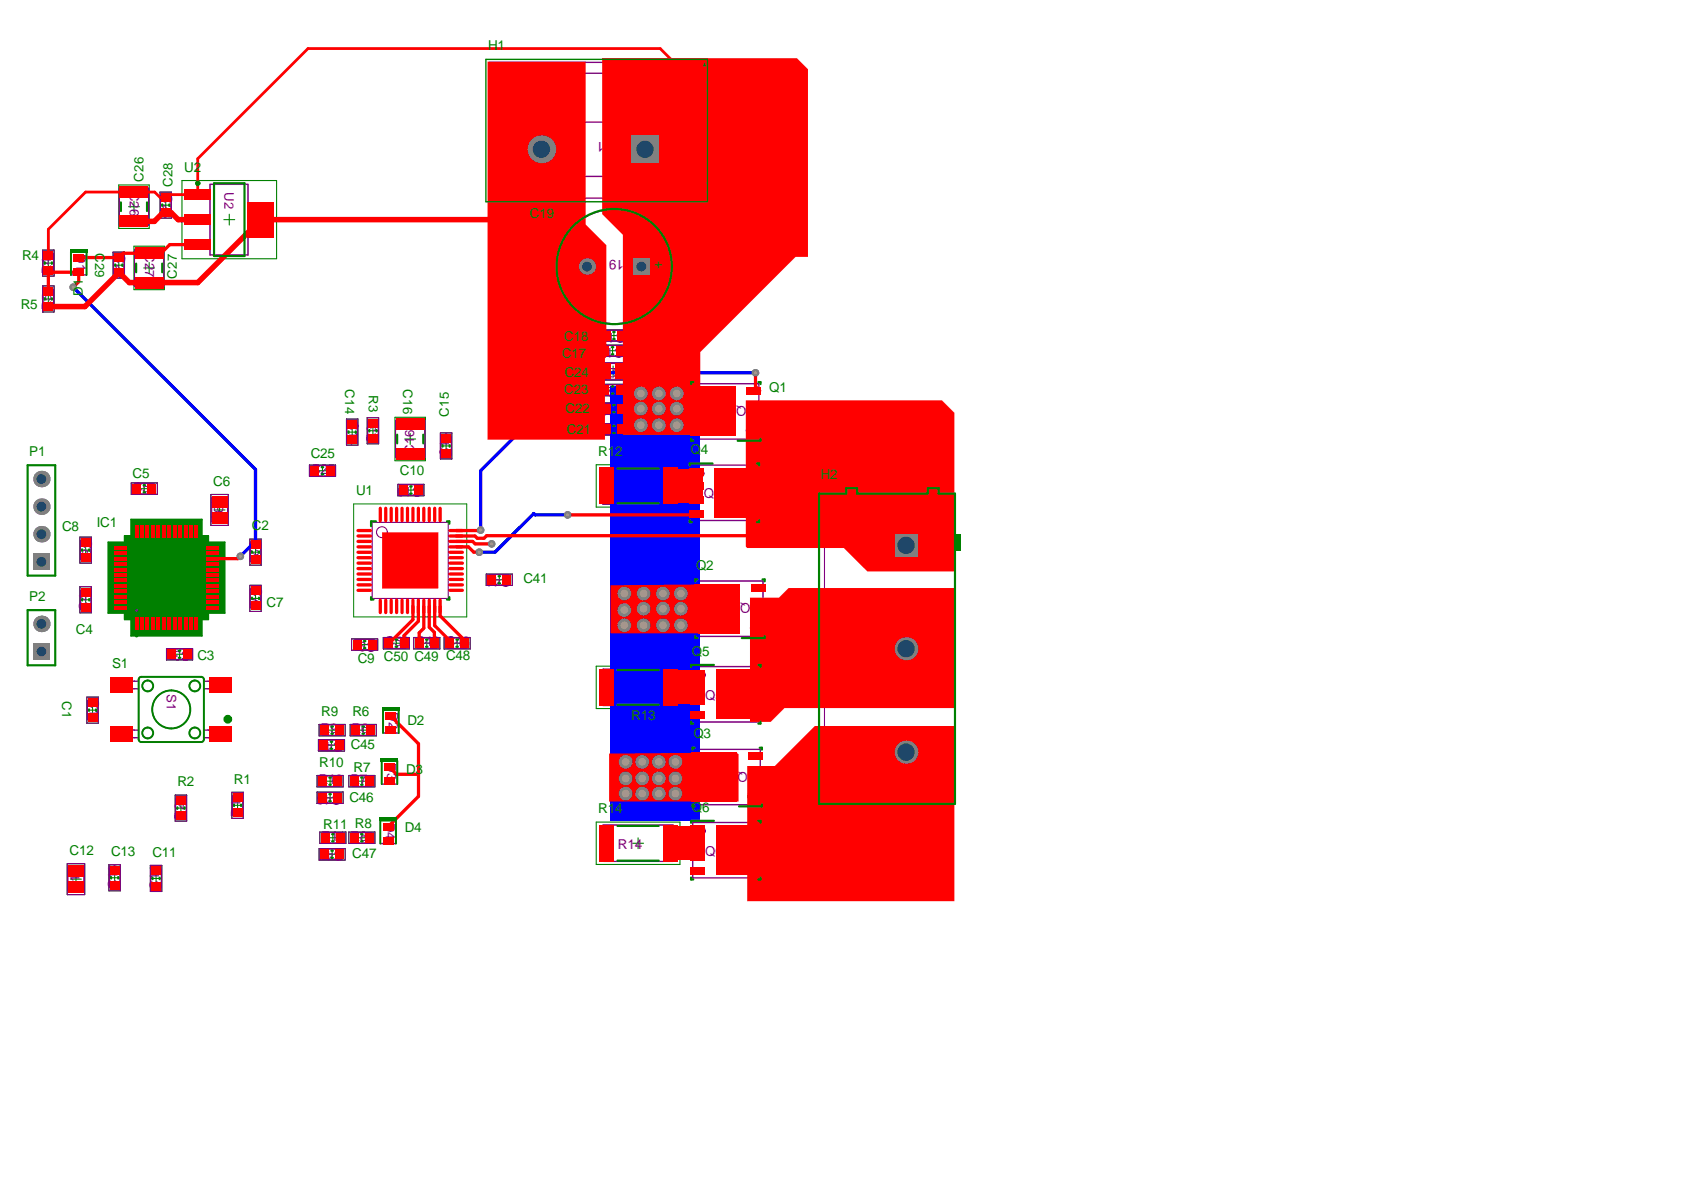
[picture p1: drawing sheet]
<svg xmlns="http://www.w3.org/2000/svg" width="297mm" height="210mm" viewBox="0 0 297 210" stroke-linecap="round" stroke-linejoin="round" font-family="sans-serif">
<defs><g id="words">
<g font-size="2.4" fill="#008000">
<text x="86.1" y="8.9">H1</text>
<text x="32.5" y="30.3">U2</text>
<text x="93.5" y="38.5">C19</text>
<text x="3.9" y="45.8">R4</text>
<text x="3.7" y="54.6">R5</text>
<text x="99.2" y="63.1">C17</text>
<text x="99.5" y="60.2">C18</text>
<text x="99.5" y="69.5">C23</text>
<text x="99.6" y="66.5">C24</text>
<text x="135.7" y="69.2">Q1</text>
<text x="99.8" y="72.8">C22</text>
<text x="100" y="76.5">C21</text>
<text x="5.2" y="80.4">P1</text>
<text x="54.8" y="80.8">C25</text>
<text x="70.6" y="83.9">C10</text>
<text x="105.5" y="80.4">R12</text>
<text x="121.8" y="80.1">Q</text>
<text x="123.6" y="80.1">4</text>
<text x="23.4" y="84.4">C5</text>
<text x="37.6" y="85.7">C6</text>
<text x="62.8" y="87.4">U1</text>
<text x="144.8" y="84.4">H2</text>
<text x="11" y="93.7">C8</text>
<text x="17.1" y="93">IC1</text>
<text x="44.4" y="93.5">C2</text>
<text x="122.8" y="100.6">Q2</text>
<text x="5.2" y="106">P2</text>
<text x="47" y="107.1">C7</text>
<text x="92.3" y="102.7">C41</text>
<text x="13.4" y="111.8">C4</text>
<text x="19.8" y="117.7">S1</text>
<text x="34.8" y="116.4">C3</text>
<text x="63.1" y="116.9">C9 C50 C49 C48</text>
<text x="122.1" y="115.6">Q</text>
<text x="123.9" y="115.6">5</text>
<text x="56.7" y="126.2">R9</text>
<text x="62.2" y="126.2">R6</text>
<text x="71.9" y="127.8">D2</text>
<text x="111.3" y="127.1">R13</text>
<text x="122.3" y="130.2">Q</text>
<text x="124.1" y="130.2">3</text>
<text x="56.3" y="135.2">R10</text>
<text x="61.9" y="132.2">C45</text>
<text x="62.4" y="136.1">R7</text>
<text x="71.6" y="136.6">D3</text>
<text x="31.3" y="138.7">R2</text>
<text x="41.3" y="138.2">R1</text>
<text x="61.6" y="141.4">C46</text>
<text x="105.5" y="143.4">R14</text>
<text x="122.1" y="143.1">Q</text>
<text x="123.9" y="143.1">6</text>
<text x="57" y="146.3">R11 R8</text>
<text x="71.4" y="146.8">D4</text>
<text x="12.3" y="150.8">C12</text>
<text x="19.6" y="151">C13</text>
<text x="26.9" y="151.1">C11</text>
<text x="62.1" y="151.4">C47</text>
</g>
<g font-size="2.4" fill="#800080">
<text x="108.3" y="25" transform="rotate(-180 108.3 25)">H1</text>
<text x="111.8" y="45.9" transform="rotate(-180 111.8 45.9)">C19</text>
<text x="116.9" y="46" transform="rotate(-180 116.9 46)">+</text>
<text x="110.3" y="58.7" transform="rotate(-180 110.3 58.7)">C18</text>
<text x="110.1" y="61.3" transform="rotate(-180 110.1 61.3)">C17</text>
<text x="110.4" y="64.9" transform="rotate(-180 110.4 64.9)">C24</text>
<text x="110.1" y="68.3" transform="rotate(-180 110.1 68.3)">C23</text>
<text x="110.3" y="71.6" transform="rotate(-180 110.3 71.6)">C22</text>
<text x="131.7" y="71.6" transform="rotate(-180 131.7 71.6)">Q1</text>
<text x="110.3" y="75.2" transform="rotate(-180 110.3 75.2)">C21</text>
<text x="54.9" y="83.6">C25</text>
<text x="23.4" y="86.7">C5</text>
<text x="74.5" y="85.9" transform="rotate(-180 74.5 85.9)">C10</text>
<text x="124.1" y="87.9">Q4</text>
<text x="90.1" y="101.7" transform="rotate(-180 90.1 101.7)">C41</text>
<text x="132.4" y="106.4" transform="rotate(-180 132.4 106.4)">Q2</text>
<text x="66.3" y="113.2" transform="rotate(-180 66.3 113.2)">C9</text>
<text x="67.9" y="114">C50</text>
<text x="73.3" y="114">C49</text>
<text x="78.6" y="114">C48</text>
<text x="33.7" y="114.9" transform="rotate(-180 33.7 114.9)">C3</text>
<text x="124.4" y="123.4">Q5</text>
<text x="56.6" y="129.3">R9</text>
<text x="60.5" y="130.9" transform="rotate(-180 60.5 130.9)">C45</text>
<text x="62.1" y="129.3">R6</text>
<text x="131.9" y="136.1" transform="rotate(-180 131.9 136.1)">Q3</text>
<text x="56.2" y="138.3">R10</text>
<text x="60.2" y="140.2" transform="rotate(-180 60.2 140.2)">C46</text>
<text x="61.8" y="138.3">R7</text>
<text x="56.7" y="148.3">R11</text>
<text x="61.8" y="148.3">R8</text>
<text x="109" y="149.7">R14</text>
<text x="60.6" y="150.2" transform="rotate(-180 60.6 150.2)">C47</text>
<text x="124.4" y="150.9">Q6</text>
</g>
<g font-size="2.3" fill="#800080">
<text x="22.9" y="33.8" transform="rotate(90 22.9 33.8)">C</text>
<text x="22.9" y="35.5" transform="rotate(90 22.9 35.5)">26</text>
<text x="28.7" y="34.2" transform="rotate(90 28.7 34.2)">C28</text>
<text x="39.6" y="34" transform="rotate(90 39.6 34)">U2</text>
<text x="13.5" y="44.8" transform="rotate(90 13.5 44.8)">D1</text>
<text x="20.4" y="44.8" transform="rotate(90 20.4 44.8)">C29</text>
<text x="25.6" y="44.6" transform="rotate(90 25.6 44.6)">C</text>
<text x="25.6" y="46.3" transform="rotate(90 25.6 46.3)">27</text>
<text x="9.1" y="48.4" transform="rotate(-90 9.1 48.4)">R4</text>
<text x="9.1" y="54.7" transform="rotate(-90 9.1 54.7)">R5</text>
<text x="61.6" y="74.2" transform="rotate(90 61.6 74.2)">C14</text>
<text x="66.3" y="78" transform="rotate(-90 66.3 78)">R3</text>
<text x="73.1" y="80.1" transform="rotate(-90 73.1 80.1)">C</text>
<text x="73.1" y="78.4" transform="rotate(-90 73.1 78.4)">16</text>
<text x="79.2" y="80.7" transform="rotate(-90 79.2 80.7)">C15</text>
<text x="14.6" y="95" transform="rotate(90 14.6 95)">C8</text>
<text x="39.4" y="90.5" transform="rotate(-90 39.4 90.5)">6</text>
<text x="44.1" y="95.1" transform="rotate(90 44.1 95.1)">C2</text>
<text x="15.6" y="107.8" transform="rotate(-90 15.6 107.8)">C4</text>
<text x="44.5" y="103.5" transform="rotate(90 44.5 103.5)">C7</text>
<text x="158.9" y="110.9" transform="rotate(90 158.9 110.9)">H2</text>
<text x="15.8" y="123.3" transform="rotate(90 15.8 123.3)">C1</text>
<text x="29.4" y="122.5" transform="rotate(90 29.4 122.5)">S1</text>
<text x="68.6" y="125.6" transform="rotate(90 68.6 125.6)">D2</text>
<text x="68.3" y="134.6" transform="rotate(90 68.3 134.6)">D3</text>
<text x="32.4" y="144.6" transform="rotate(-90 32.4 144.6)">R2</text>
<text x="42.4" y="144.1" transform="rotate(-90 42.4 144.1)">R1</text>
<text x="68.1" y="145.1" transform="rotate(90 68.1 145.1)">D4</text>
<text x="14" y="155.6" transform="rotate(-90 14 155.6)">1</text>
<text x="20.7" y="156.8" transform="rotate(-90 20.7 156.8)">C13</text>
<text x="28.1" y="157" transform="rotate(-90 28.1 157)">C11</text>
</g>
<g font-size="2.3" fill="#008000">
<text x="25.3" y="32.1" transform="rotate(-90 25.3 32.1)">C26</text>
<text x="30.5" y="33" transform="rotate(-90 30.5 33)">C28</text>
<text x="16.8" y="44.6" transform="rotate(90 16.8 44.6)">C29</text>
<text x="14.6" y="52.1" transform="rotate(-90 14.6 52.1)">D1</text>
<text x="31.2" y="49.2" transform="rotate(-90 31.2 49.2)">C27</text>
<text x="60.9" y="68.7" transform="rotate(90 60.9 68.7)">C14</text>
<text x="65" y="69.7" transform="rotate(90 65 69.7)">R3</text>
<text x="71.1" y="68.7" transform="rotate(90 71.1 68.7)">C16</text>
<text x="79.2" y="73.5" transform="rotate(-90 79.2 73.5)">C15</text>
<text x="11" y="123.7" transform="rotate(90 11 123.7)">C1</text>
</g>
</g></defs>
<path d="M19.1 95.6h2.9v-1.1h1.1v-2.9h12.5v2.9h1.1v1.1h2.9v12.5h-2.9v1.2h-1.1v2.9h-12.5v-2.9h-1.1v-1.2h-2.9z" fill="#008000"/>
<g fill="none" stroke="#008000" stroke-width=".19">
<path d="M20.9 32.6h5.4v7.7h-5.4zM22.7 36.5h1.9M23.6 35.5v1.9M28.2 33.9h2v4.6h-2zM28.3 36.2h1.8M29.2 35.3v1.8M32.1 31.8h16.7v13.8h-16.7zM39.5 38.7h1.9M40.4 37.8v1.9M7.5 44.1h2v4.6h-2zM7.5 50.4h2v4.6h-2zM7.6 52.7h1.8"/>
<path d="M7.6 46.4h1.8M8.5 45.5v1.8M8.5 51.8v1.8M19.9 44.5h2.1v4.6h-2.1zM20 46.8h1.9M21 45.9v1.8M23.6 43.4h5.4v7.7h-5.4zM25.4 47.3h1.9M26.3 46.3v1.9M106 58.2h4.6v2h-4.6zM107.4 59.2h1.8M108.3 58.3v1.8"/>
<path d="M61.1 73.9h2v4.6h-2zM61.2 76.2h1.8M62.1 75.3v1.8M64.8 73.7h2v4.6h-2zM64.9 76h1.8M65.8 75.1v1.8M69.7 73.6h5.3v7.7h-5.3zM71.4 77.4h1.9M72.4 76.5v1.9M77.7 76.4h2v4.6h-2zM77.8 78.7h1.8M78.7 77.7v1.9"/>
<path d="M105.4 64h5.5v3h-5.5zM105.7 60.9h4.7v2h-4.7zM105.7 67.8h4.7v2h-4.7zM106 71.1h4.6v2h-4.6zM106 74.7h4.6v2h-4.6zM107.1 68.8h1.9M107.1 61.9h1.9M107.2 65.5h1.9M107.4 75.7h1.8M107.4 72.1h1.8M108 61v1.8M108 67.9v1.8"/>
<path d="M108.1 64.6v1.9M108.3 71.2v1.8M108.3 74.8v1.8M14.1 94.7h2v4.6h-2zM14.2 97h1.8M15.1 96.1v1.8M23.2 85.2h4.6v2h-4.6zM24.5 86.2h1.9M25.5 85.3v1.8M37.2 87.2h3.1v5.5h-3.1zM37.8 90h1.9M38.7 89v1.9"/>
<path d="M44.1 95.1h2v4.6h-2zM44.2 97.4h1.8M45.1 96.5v1.8M54.6 82h4.6v2h-4.6zM56 83h1.8M56.9 82.1v1.8M70.2 85.4h4.6v2h-4.6zM71.4 98.9h1.9M71.6 86.4h1.8M72.4 97.9v1.9M72.5 85.5v1.9M105.2 82h14.7v7.4h-14.7z"/>
<path d="M111.6 85.7h1.9M112.6 84.8v1.9M14.1 103.5h2v4.6h-2zM14.2 105.8h1.8M15.1 104.9v1.8M29.4 114.4h4.6v2h-4.6zM30.8 115.4h1.8M31.7 114.5v1.8M44.1 103.3h2v4.5h-2zM44.2 105.5h1.8M45.1 104.6v1.9M62 112.7h4.6v2h-4.6z"/>
<path d="M63.4 113.7h1.8M64.3 112.8v1.8M67.6 112.5h4.6v2h-4.6zM69 113.5h1.8M69.9 112.5v1.9M73 112.5h4.6v2h-4.6zM74.4 113.5h1.8M75.3 112.5v1.9M78.3 112.5h4.6v2h-4.6zM79.7 113.5h1.8M80.6 112.5v1.9M85.8 101.3h4.6v2h-4.6z"/>
<path d="M87.2 102.3h1.8M88.1 101.4v1.8M105.2 117.5h14.7v7.5h-14.7zM15.3 123h2v4.6h-2zM15.4 125.3h1.8M16.3 124.4v1.8M40.9 139.8h2v4.6h-2zM55.9 136.8h4.6v2h-4.6zM55.9 139.7h4.6v2h-4.6zM56.2 130.5h4.6v2h-4.6zM56.3 127.8h4.6v2h-4.6zM57.3 137.8h1.8"/>
<path d="M57.6 131.5h1.8M57.7 128.8h1.8M58.2 136.9v1.8M58.2 139.8v1.8M58.5 130.6v1.8M58.6 127.9v1.8M61.5 136.8h4.6v2h-4.6zM61.8 127.8h4.6v2h-4.6zM62.9 137.8h1.8M63.2 128.8h1.8M63.8 136.9v1.8M64.1 127.9v1.8"/>
<path d="M111.6 121.2h1.9M112.6 120.3v1.9M11.9 152.3h3v5.5h-3zM12.4 155.1h2M13.4 154.1v1.9M19.2 152.5h2v4.6h-2zM19.3 154.8h1.8M20.2 153.9v1.8M26.5 152.6h2v4.6h-2zM26.6 154.9h1.8M27.5 154v1.9M30.9 140.2h2v4.6h-2z"/>
<path d="M31 142.5h1.8M31.9 141.6v1.9M41 142.1h1.8M41.9 141.1v1.9M56.3 149.7h4.6v2h-4.6zM56.4 146.8h4.6v2h-4.6zM57.3 140.7h1.8M57.7 150.7h1.8M57.8 147.8h1.8M58.6 149.8v1.8M58.7 146.9v1.8M61.5 146.8h4.6v2h-4.6z"/>
<path d="M62.9 147.8h1.8M63.8 146.9v1.8M105.2 145h14.7v7.5h-14.7zM111.6 148.7h1.9M112.6 147.8v1.9"/>
</g>
<path d="M19.1 95.6h2.9v-1.1h1.1v-2.9h12.5v2.9h1.1v1.1h2.9v12.5h-2.9v1.2h-1.1v2.9h-12.5v-2.9h-1.1v-1.2h-2.9z" fill="none" stroke="#008000" stroke-width=".29"/>
<path d="M62.4 88.9h19.9v19.9h-19.9z" fill="none" stroke="#008000" stroke-width=".18"/>
<g fill="none" stroke="#800080" stroke-width=".19">
<path d="M21 33.2h5.2v6.5h-5.2zM21 38.8h5.2M21 34.2h5.2M28.3 34.5h1.8v3.4h-1.8zM28.3 35.1h1.8M28.3 37.2h1.8M7.6 44.7h1.8v3.4h-1.8zM7.6 51.1h1.8v3.3h-1.8zM7.6 53.8h1.8M7.6 51.7h1.8M7.6 47.5h1.8M7.6 45.4h1.8"/>
<path d="M20 45.7h1.9M20 45.1h1.9v3.4h-1.9zM20 47.8h1.9M23.7 44h5.2v6.5h-5.2zM23.7 49.6h5.2M23.7 45h5.2M106.6 58.3h3.4v1.8h-3.4zM107.2 58.3v1.8M109.3 58.3v1.8M61.2 74.5h1.8v3.4h-1.8zM61.2 77.3h1.8M61.2 75.2h1.8"/>
<path d="M64.9 74.3h1.8v3.4h-1.8zM64.9 77h1.8M64.9 74.9h1.8M69.8 74.2h5.1v6.5h-5.1zM69.8 79.7h5.1M69.8 75.1h5.1M77.8 77h1.8v3.3h-1.8zM77.8 79.7h1.8M77.8 77.6h1.8M106 64.1h4.3v2.8h-4.3zM106.4 61h3.3v1.8h-3.3zM106.4 67.9h3.3v1.8h-3.3z"/>
<path d="M106.6 71.2h3.4v1.8h-3.4zM106.6 74.8h3.4v1.8h-3.4zM106.9 64.1v2.8M107 61v1.8M107 67.9v1.8M107.2 71.2v1.8M107.2 74.8v1.8M109.1 61v1.8M109.1 67.9v1.8M109.3 71.2v1.8M109.3 74.8v1.8M109.4 64.1v2.8"/>
<path d="M14.2 95.4h1.8v3.3h-1.8zM14.2 96h1.8M14.2 98.1h1.8M23.8 85.3h3.3v1.8h-3.3zM24.4 85.3v1.8M26.5 85.3v1.8M37.3 87.8h2.8v4.3h-2.8zM37.3 88.7h2.8M37.3 91.2h2.8M44.2 95.7h1.8v3.4h-1.8zM44.2 96.3h1.8M44.2 98.4h1.8"/>
<path d="M55.2 82.1h3.4v1.8h-3.4zM55.8 82.1v1.8M57.9 82.1v1.8M65.6 92.1h13.5v13.5h-13.5zM70.8 85.5h3.4v1.9h-3.4zM71.4 85.5v1.9M73.5 85.5v1.9M106.4 82.5h12.3v6.4h-12.3zM107.8 82.5v6.4M117.3 82.5v6.4M14.2 104.1h1.8v3.4h-1.8zM14.2 106.8h1.8"/>
<path d="M14.2 104.7h1.8M30 114.5h3.3v1.8h-3.3zM30.6 114.5v1.8M32.7 114.5v1.8M44.2 104.5h1.8M44.2 103.9h1.8v3.3h-1.8zM44.2 106.6h1.8M62.6 112.8h3.4v1.8h-3.4zM63.3 112.8v1.8M65.4 112.8v1.8M68.2 112.5h3.4v1.9h-3.4zM68.9 112.5v1.9"/>
<path d="M71 112.5v1.9M73.6 112.5h3.4v1.9h-3.4zM74.2 112.5v1.9M76.3 112.5v1.9M79 112.5h3.3v1.9h-3.3zM79.6 112.5v1.9M81.7 112.5v1.9M86.4 101.4h3.4v1.8h-3.4zM87 101.4v1.8M89.1 101.4v1.8M106.4 118h12.3v6.5h-12.3zM107.8 118v6.5"/>
<path d="M117.3 118v6.5M15.4 123.6h1.8v3.3h-1.8zM15.4 124.2h1.8M15.4 126.3h1.8M56.5 136.9h3.4v1.8h-3.4zM56.5 139.8h3.4v1.8h-3.4zM56.8 130.6h3.3v1.8h-3.3zM56.9 127.9h3.4v1.8h-3.4zM57.2 136.9v1.8M57.2 139.8v1.8M57.4 130.6v1.8M57.5 127.9v1.8"/>
<path d="M59.3 136.9v1.8M59.3 139.8v1.8M59.5 130.6v1.8M59.6 127.9v1.8M62.2 136.9h3.3v1.8h-3.3zM62.4 127.9h3.4v1.8h-3.4zM62.8 136.9v1.8M63 127.9v1.8M64.9 136.9v1.8M65.1 127.9v1.8M12 153h2.8v4.2h-2.8zM12 156.3h2.8"/>
<path d="M12 153.8h2.8M19.3 153.2h1.8v3.3h-1.8zM19.3 155.9h1.8M19.3 153.8h1.8M26.6 153.3h1.8v3.3h-1.8zM26.6 156h1.8M26.6 153.9h1.8M31 140.9h1.8v3.3h-1.8zM31 143.6h1.8M31 141.5h1.8M41 143.1h1.8M41 140.4h1.8v3.3h-1.8z"/>
<path d="M41 141h1.8M56.9 149.8h3.4v1.8h-3.4zM57 146.9h3.4v1.8h-3.4zM57.5 149.8v1.8M57.7 146.9v1.8M59.6 149.8v1.8M59.8 146.9v1.8M62.2 146.9h3.3v1.8h-3.3zM62.8 146.9v1.8M64.9 146.9v1.8M106.4 145.5h12.3v6.5h-12.3zM107.8 145.5v6.5"/>
<path d="M117.3 145.5v6.5"/>
<circle cx="67.4" cy="93.9" r=".96"/>
</g>
<circle cx="24.1" cy="107.7" r=".15" fill="none" stroke="#800080" stroke-width=".18"/>
<g fill="#800080">
<path d="M12.4 43.9h3v.6h-3z"/>
<path d="M66.9 144.2h3.1v.6h-3.1z"/>
<path d="M67.2 133.7h3v.6h-3z"/>
<path d="M67.4 124.7h3.1v.6h-3.1z"/>
<path d="M112.8 13.9h1.9l-.9 4.8z"/>
</g>
<g fill="none" stroke="#800080" stroke-width=".24">
<path d="M86.3 11h37.4v24h-37.4zM86.3 12.9h37.4M123.7 15h.2v.4h-.2M33.7 33.7h3.3v-1.2h6.8v3.4h3.3v5.7h-3.3v3.4h-6.8v-1.2h-3.3v-1.3h3.3v-3.1h-3.3v-1.3h3.3v-3.1h-3.3zM86.3 31.1h37.4M86.3 21.5h37.4M123.7 32.8h.2v.4h-.2M12.5 44.4h2.8v4.1h-2.8zM122.1 67.7h11.8v9.8h-11.8zM121.9 82h11.8v9.8h-11.8zM24.5 119.6l.4-.2 10.8 .1 .3 .4-.1 10.7-.4 .3-10.8-.1-.2-.4zM122.2 117.6h11.7v9.7h-11.7z"/>
<path d="M122.9 102.5h11.7v9.8h-11.7zM22.6 120.2v1.3M22.6 128.8v1.3M24.5 128.8h-3.9v1.3h3.9M24.5 120.2h-3.9v1.3h3.9M36 128.8h3.8v1.3h-3.8M36 120.2h3.8v1.3h-3.8M37.8 120.2v1.3M37.8 128.8v1.3M67.3 134.2h2.8v4.1h-2.8zM67.6 125.2h2.7v4.1h-2.7zM122.4 132.2h11.7v9.7h-11.7z"/>
<path d="M67.1 144.7h2.7v4.1h-2.7zM122.2 145.1h11.7v9.7h-11.7z"/>
<circle cx="95.5" cy="26.3" r=".77"/>
<circle cx="113.8" cy="26.3" r=".77"/>
<circle cx="132.3" cy="76" r=".61"/>
<circle cx="123.5" cy="83.5" r=".61"/>
<circle cx="123.8" cy="119.1" r=".61"/>
<circle cx="133" cy="110.8" r=".61"/>
<circle cx="26.1" cy="121" r=".96"/>
<circle cx="26.1" cy="129.3" r=".96"/>
<circle cx="30.2" cy="125.1" r="3.4"/>
<circle cx="34.4" cy="121" r=".96"/>
<circle cx="34.4" cy="129.3" r=".96"/>
<circle cx="123.8" cy="146.6" r=".61"/>
<circle cx="132.5" cy="140.5" r=".61"/>
</g>
<g fill="none" stroke="#800080" stroke-width=".19">
<path d="M21 33.2h5.2v6.5h-5.2zM28.2 33.9h2v4.6h-2zM7.5 44.1h2v4.6h-2zM7.5 50.4h2v4.6h-2zM19.9 44.5h2.1v4.6h-2.1zM23.7 44h5.2v6.5h-5.2zM106 58.2h4.6v2h-4.6zM61.1 73.9h2v4.6h-2zM64.8 73.7h2v4.6h-2zM69.8 74.2h5.1v6.5h-5.1zM77.7 76.4h2v4.6h-2zM105.4 64h5.5v3h-5.5z"/>
<path d="M105.7 60.9h4.7v2h-4.7zM105.7 67.8h4.7v2h-4.7zM106 71.1h4.6v2h-4.6zM106 74.7h4.6v2h-4.6zM14.1 94.7h2v4.6h-2zM23.2 85.2h4.6v2h-4.6zM37.2 87.2h3.1v5.5h-3.1zM44.1 95.1h2v4.6h-2zM54.6 82h4.6v2h-4.6zM70.2 85.4h4.6v2h-4.6zM106.4 82.5h12.3v6.4h-12.3zM144.5 87.1h23.9v54.7h-23.9z"/>
<path d="M145.4 87.1v54.7M149.3 87.1v-1h1.9v1M163.7 87.1v-1h1.9v1M14.1 103.5h2v4.6h-2zM29.4 114.4h4.6v2h-4.6zM44.1 103.3h2v4.5h-2zM62 112.7h4.6v2h-4.6zM67.6 112.5h4.6v2h-4.6zM73 112.5h4.6v2h-4.6zM78.3 112.5h4.6v2h-4.6zM85.8 101.3h4.6v2h-4.6zM106.4 118h12.3v6.5h-12.3z"/>
<path d="M15.3 123h2v4.6h-2zM40.9 139.8h2v4.6h-2zM55.9 136.8h4.6v2h-4.6zM55.9 139.7h4.6v2h-4.6zM56.2 130.5h4.6v2h-4.6zM56.3 127.8h4.6v2h-4.6zM61.5 136.8h4.6v2h-4.6zM61.8 127.8h4.6v2h-4.6zM11.9 152.3h3v5.5h-3zM19.2 152.5h2v4.6h-2zM26.5 152.6h2v4.6h-2zM30.9 140.2h2v4.6h-2z"/>
<path d="M56.3 149.7h4.6v2h-4.6zM56.4 146.8h4.6v2h-4.6zM61.5 146.8h4.6v2h-4.6zM106.4 145.5h12.3v6.5h-12.3z"/>
<circle cx="108.3" cy="47" r="10.1"/>
</g>
<path d="M107.7 68.2h15.8v76.7h-15.8z" fill="#00f"/>
<path d="M12.9 50.7l32.2 32.1v12.6l-2.7 2.7M133.3 65.8h-31.2l-17.3 17.2v10.5M100.1 90.8h-5.7l-.3-.2-6.8 6.8h-2.8" fill="none" stroke="#00f" stroke-width=".58"/>
<circle cx="110.4" cy="140" r="1.22" fill="#808080"/>
<circle cx="110.4" cy="140" r=".68" fill="#a6968d"/>
<circle cx="110.4" cy="137.3" r="1.22" fill="#808080"/>
<circle cx="110.4" cy="137.3" r=".68" fill="#a6968d"/>
<circle cx="113.3" cy="140" r="1.22" fill="#808080"/>
<circle cx="113.3" cy="140" r=".68" fill="#a6968d"/>
<circle cx="113.3" cy="137.3" r="1.22" fill="#808080"/>
<circle cx="113.3" cy="137.3" r=".68" fill="#a6968d"/>
<circle cx="110.4" cy="134.4" r="1.22" fill="#808080"/>
<circle cx="110.4" cy="134.4" r=".68" fill="#a6968d"/>
<circle cx="113.3" cy="134.4" r="1.22" fill="#808080"/>
<circle cx="113.3" cy="134.4" r=".68" fill="#a6968d"/>
<circle cx="116.2" cy="134.4" r="1.22" fill="#808080"/>
<circle cx="116.2" cy="134.4" r=".68" fill="#a6968d"/>
<circle cx="116.2" cy="137.3" r="1.22" fill="#808080"/>
<circle cx="116.2" cy="137.3" r=".68" fill="#a6968d"/>
<circle cx="116.2" cy="140" r="1.22" fill="#808080"/>
<circle cx="116.2" cy="140" r=".68" fill="#a6968d"/>
<circle cx="119.1" cy="140" r="1.22" fill="#808080"/>
<circle cx="119.1" cy="140" r=".68" fill="#a6968d"/>
<circle cx="119.1" cy="137.3" r="1.22" fill="#808080"/>
<circle cx="119.1" cy="137.3" r=".68" fill="#a6968d"/>
<circle cx="119.1" cy="134.4" r="1.22" fill="#808080"/>
<circle cx="119.1" cy="134.4" r=".68" fill="#a6968d"/>
<circle cx="133.3" cy="65.8" r=".67" fill="#808080"/>
<circle cx="133.3" cy="65.8" r=".29" fill="#a6968d"/>
<circle cx="84.5" cy="97.4" r=".67" fill="#808080"/>
<circle cx="84.5" cy="97.4" r=".29" fill="#a6968d"/>
<circle cx="86.7" cy="95.9" r=".67" fill="#808080"/>
<circle cx="86.7" cy="95.9" r=".29" fill="#a6968d"/>
<circle cx="84.8" cy="93.5" r=".67" fill="#808080"/>
<circle cx="84.8" cy="93.5" r=".29" fill="#a6968d"/>
<circle cx="76.6" cy="94.6" r=".48" fill="#808080"/>
<circle cx="76.6" cy="94.6" r=".19" fill="#a6968d"/>
<circle cx="74.5" cy="94.6" r=".48" fill="#808080"/>
<circle cx="74.5" cy="94.6" r=".19" fill="#a6968d"/>
<circle cx="74.5" cy="96.7" r=".48" fill="#808080"/>
<circle cx="74.5" cy="96.7" r=".19" fill="#a6968d"/>
<circle cx="72.4" cy="96.7" r=".48" fill="#808080"/>
<circle cx="72.4" cy="96.7" r=".19" fill="#a6968d"/>
<circle cx="72.4" cy="98.9" r=".48" fill="#808080"/>
<circle cx="72.4" cy="98.9" r=".19" fill="#a6968d"/>
<circle cx="70.2" cy="98.9" r=".48" fill="#808080"/>
<circle cx="70.2" cy="98.9" r=".19" fill="#a6968d"/>
<circle cx="70.2" cy="101" r=".48" fill="#808080"/>
<circle cx="70.2" cy="101" r=".19" fill="#a6968d"/>
<circle cx="68.1" cy="101" r=".48" fill="#808080"/>
<circle cx="68.1" cy="101" r=".19" fill="#a6968d"/>
<circle cx="70.2" cy="96.7" r=".48" fill="#808080"/>
<circle cx="70.2" cy="96.7" r=".19" fill="#a6968d"/>
<circle cx="72.4" cy="94.6" r=".48" fill="#808080"/>
<circle cx="72.4" cy="94.6" r=".19" fill="#a6968d"/>
<circle cx="42.4" cy="98.1" r=".67" fill="#808080"/>
<circle cx="42.4" cy="98.1" r=".29" fill="#a6968d"/>
<circle cx="12.9" cy="50.7" r=".67" fill="#808080"/>
<circle cx="12.9" cy="50.7" r=".29" fill="#a6968d"/>
<circle cx="68.1" cy="96.7" r=".48" fill="#808080"/>
<circle cx="68.1" cy="96.7" r=".19" fill="#a6968d"/>
<circle cx="76.6" cy="103.1" r=".48" fill="#808080"/>
<circle cx="76.6" cy="103.1" r=".19" fill="#a6968d"/>
<circle cx="74.5" cy="103.1" r=".48" fill="#808080"/>
<circle cx="74.5" cy="103.1" r=".19" fill="#a6968d"/>
<circle cx="72.4" cy="103.1" r=".48" fill="#808080"/>
<circle cx="72.4" cy="103.1" r=".19" fill="#a6968d"/>
<circle cx="70.2" cy="103.1" r=".48" fill="#808080"/>
<circle cx="70.2" cy="103.1" r=".19" fill="#a6968d"/>
<circle cx="68.1" cy="103.1" r=".48" fill="#808080"/>
<circle cx="68.1" cy="103.1" r=".19" fill="#a6968d"/>
<circle cx="76.6" cy="101" r=".48" fill="#808080"/>
<circle cx="76.6" cy="101" r=".19" fill="#a6968d"/>
<circle cx="74.5" cy="101" r=".48" fill="#808080"/>
<circle cx="74.5" cy="101" r=".19" fill="#a6968d"/>
<circle cx="72.4" cy="101" r=".48" fill="#808080"/>
<circle cx="72.4" cy="101" r=".19" fill="#a6968d"/>
<circle cx="76.6" cy="98.9" r=".48" fill="#808080"/>
<circle cx="76.6" cy="98.9" r=".19" fill="#a6968d"/>
<circle cx="74.5" cy="98.9" r=".48" fill="#808080"/>
<circle cx="74.5" cy="98.9" r=".19" fill="#a6968d"/>
<circle cx="68.1" cy="98.9" r=".48" fill="#808080"/>
<circle cx="68.1" cy="98.9" r=".19" fill="#a6968d"/>
<circle cx="76.6" cy="96.7" r=".48" fill="#808080"/>
<circle cx="76.6" cy="96.7" r=".19" fill="#a6968d"/>
<circle cx="70.2" cy="94.6" r=".48" fill="#808080"/>
<circle cx="70.2" cy="94.6" r=".19" fill="#a6968d"/>
<circle cx="68.1" cy="94.6" r=".48" fill="#808080"/>
<circle cx="68.1" cy="94.6" r=".19" fill="#a6968d"/>
<circle cx="100.1" cy="90.8" r=".67" fill="#808080"/>
<circle cx="100.1" cy="90.8" r=".29" fill="#a6968d"/>
<circle cx="113" cy="72.1" r="1.22" fill="#808080"/>
<circle cx="113" cy="72.1" r=".68" fill="#a6968d"/>
<circle cx="113" cy="75" r="1.22" fill="#808080"/>
<circle cx="113" cy="75" r=".68" fill="#a6968d"/>
<circle cx="116.2" cy="69.4" r="1.22" fill="#808080"/>
<circle cx="116.2" cy="69.4" r=".68" fill="#a6968d"/>
<circle cx="113" cy="69.4" r="1.22" fill="#808080"/>
<circle cx="113" cy="69.4" r=".68" fill="#a6968d"/>
<circle cx="116.2" cy="75" r="1.22" fill="#808080"/>
<circle cx="116.2" cy="75" r=".68" fill="#a6968d"/>
<circle cx="116.2" cy="72.1" r="1.22" fill="#808080"/>
<circle cx="116.2" cy="72.1" r=".68" fill="#a6968d"/>
<circle cx="119.4" cy="69.4" r="1.22" fill="#808080"/>
<circle cx="119.4" cy="69.4" r=".68" fill="#a6968d"/>
<circle cx="119.4" cy="72.1" r="1.22" fill="#808080"/>
<circle cx="119.4" cy="72.1" r=".68" fill="#a6968d"/>
<circle cx="119.4" cy="75" r="1.22" fill="#808080"/>
<circle cx="119.4" cy="75" r=".68" fill="#a6968d"/>
<circle cx="113.5" cy="104.7" r="1.22" fill="#808080"/>
<circle cx="113.5" cy="104.7" r=".68" fill="#a6968d"/>
<circle cx="110.1" cy="104.7" r="1.22" fill="#808080"/>
<circle cx="110.1" cy="104.7" r=".68" fill="#a6968d"/>
<circle cx="120.1" cy="107.4" r="1.22" fill="#808080"/>
<circle cx="120.1" cy="107.4" r=".68" fill="#a6968d"/>
<circle cx="116.9" cy="107.4" r="1.22" fill="#808080"/>
<circle cx="116.9" cy="107.4" r=".68" fill="#a6968d"/>
<circle cx="120.1" cy="104.7" r="1.22" fill="#808080"/>
<circle cx="120.1" cy="104.7" r=".68" fill="#a6968d"/>
<circle cx="116.9" cy="104.7" r="1.22" fill="#808080"/>
<circle cx="116.9" cy="104.7" r=".68" fill="#a6968d"/>
<circle cx="113.5" cy="107.4" r="1.22" fill="#808080"/>
<circle cx="113.5" cy="107.4" r=".68" fill="#a6968d"/>
<circle cx="110.1" cy="107.6" r="1.22" fill="#808080"/>
<circle cx="110.1" cy="107.6" r=".68" fill="#a6968d"/>
<circle cx="110.1" cy="110.3" r="1.22" fill="#808080"/>
<circle cx="110.1" cy="110.3" r=".68" fill="#a6968d"/>
<circle cx="113.5" cy="110.3" r="1.22" fill="#808080"/>
<circle cx="113.5" cy="110.3" r=".68" fill="#a6968d"/>
<circle cx="116.9" cy="110.3" r="1.22" fill="#808080"/>
<circle cx="116.9" cy="110.3" r=".68" fill="#a6968d"/>
<circle cx="120.1" cy="110.3" r="1.22" fill="#808080"/>
<circle cx="120.1" cy="110.3" r=".68" fill="#a6968d"/>
<circle cx="103.5" cy="47" r="1.45" fill="#808080"/>
<circle cx="103.5" cy="47" r=".86" fill="#1f4769"/>
<path d="M111.7 45.6h2.9v2.9h-2.9z" fill-rule="evenodd" fill="#808080"/>
<circle cx="113.1" cy="47" r=".86" fill="#1f4769"/>
<path d="M5.9 113.5h2.8v2.9h-2.8z" fill-rule="evenodd" fill="#808080"/>
<circle cx="7.3" cy="114.9" r=".86" fill="#1f4769"/>
<path d="M5.9 97.7h2.8v2.8h-2.8z" fill-rule="evenodd" fill="#808080"/>
<circle cx="7.3" cy="99.1" r=".86" fill="#1f4769"/>
<circle cx="7.3" cy="89.4" r="1.45" fill="#808080"/>
<circle cx="7.3" cy="89.4" r=".86" fill="#1f4769"/>
<circle cx="7.3" cy="84.5" r="1.45" fill="#808080"/>
<circle cx="7.3" cy="84.5" r=".86" fill="#1f4769"/>
<circle cx="7.3" cy="94.2" r="1.45" fill="#808080"/>
<circle cx="7.3" cy="94.2" r=".86" fill="#1f4769"/>
<circle cx="7.3" cy="110" r="1.45" fill="#808080"/>
<circle cx="7.3" cy="110" r=".86" fill="#1f4769"/>
<path d="M111.3 23.9h4.9v4.9h-4.9z" fill-rule="evenodd" fill="#808080"/>
<circle cx="113.8" cy="26.3" r="1.53" fill="#1f4769"/>
<circle cx="95.5" cy="26.3" r="2.45" fill="#808080"/>
<circle cx="95.5" cy="26.3" r="1.53" fill="#1f4769"/>
<circle cx="159.8" cy="132.7" r="2.02" fill="#808080"/>
<circle cx="159.8" cy="132.7" r="1.53" fill="#1f4769"/>
<circle cx="159.8" cy="114.4" r="2.02" fill="#808080"/>
<circle cx="159.8" cy="114.4" r="1.53" fill="#1f4769"/>
<path d="M157.8 94.2h4v4h-4z" fill-rule="evenodd" fill="#808080"/>
<circle cx="159.8" cy="96.2" r="1.53" fill="#1f4769"/>
<g fill="#f00">
<path d="M118.2 145.8h6v5.9h-6z"/>
<path d="M118.2 118.3h6v5.9h-6z"/>
<path d="M117.8 82.8h6.1v5.8h-6.1z"/>
<path d="M107.4 132.9l22.6-.2 .3 .3v8.4h-22.8z"/>
<path d="M107.7 103.2l22.5-.2 .3 .3v8.4h-22.8z"/>
<path d="M106.2 10.3h34.4l1.9 1.9v33.1h-2.2l-16.8 16.8v14.6h-13.6v-35.3l-3.7-3.6z"/>
<path d="M131.8 135.1h4.9l7-7h24.6v30.9h-36.5z"/>
<path d="M131.6 70.6h34.6l2.1 2.2v28h-15.3l-4.1-4.1h-17.1l-.2-.3z"/>
<path d="M86 10.9h17.3v28.7l3.6 3.6v19.8l-.2 .2v14.4h-20.7z"/>
<path d="M132.3 105.4h5.1l1.7-1.7h29.2v21.2h-29.9l-2.5 2.4h-3.6z"/>
</g>
<g fill="none" stroke="#f00" stroke-width=".58">
<path d="M12.9 50.7l1-1v-1.7h-5.1l-.3-.3v3.7M34.9 43.2h-5l-1.5 1.5h-6.7l-.7 .7h-7l-.1 .1M133.3 65.8v2.4l.7 .7h-1M42.4 98.1l-.4 .4h-4.5M80.5 96.5h2.1l1 .9h.9M80.5 94.5h3.3l.4 .4h1.2l.4-.4h46.5l.7 .7M80.5 95.5h2.9l.4 .4h2.9M84.8 93.5l-4.3 .1M122.8 90.6l-.2 .2h-22.5M122.8 83.3v4.8M72.8 107v2.3l-4.2 4.2M73.8 107v2.6l-2.5 2.5v1.4"/>
<path d="M74.8 107v3.8l-.9 .8v1.9M75.7 107v3.6l.9 .9v2M76.7 107v3.3l2.6 2.7v.5M77.6 107v1.6l4.4 4.4v.5M123.1 118.8v4.9M68.7 135.3l1.2 1.3h3.9M68.9 126.3l4.9 4.9v9.3l-5.3 5.3"/>
</g>
<path d="M34.9 38.7h-3.5l-1.2-1.2h-1.5l-1.5 1.5h-3.6M97.7 38.7h-51.7l-11.1 11.1h-12.1l-1.8-1.7-6 6h-6.5" fill="none" stroke="#f00" stroke-width=".96"/>
<path d="M120.8 12.9l-4.3-4.3h-62.2l-19.4 19.4v6.3h-5.2l-.5 .5h-.9l-1-.9h-12.2l-6.6 6.5v4.7" fill="none" stroke="#f00" stroke-width=".49"/>
<g fill="#f00">
<path d="M126.3 145.6h7.4v8.7h-7.4z" fill-rule="evenodd"/>
<path d="M126 82.6h7.4v8.7h-7.4z" fill-rule="evenodd"/>
<path d="M122.4 68.2h7.4v8.7h-7.4z" fill-rule="evenodd"/>
<path d="M122.6 132.7h7.4v8.7h-7.4z" fill-rule="evenodd"/>
<path d="M126.3 118.1h7.4v8.7h-7.4z" fill-rule="evenodd"/>
<path d="M123.1 103h7.4v8.7h-7.4z" fill-rule="evenodd"/>
</g>
<circle cx="110.4" cy="140" r="1.22" fill="#808080"/>
<circle cx="110.4" cy="140" r=".68" fill="#a6968d"/>
<circle cx="110.4" cy="137.3" r="1.22" fill="#808080"/>
<circle cx="110.4" cy="137.3" r=".68" fill="#a6968d"/>
<circle cx="113.3" cy="140" r="1.22" fill="#808080"/>
<circle cx="113.3" cy="140" r=".68" fill="#a6968d"/>
<circle cx="113.3" cy="137.3" r="1.22" fill="#808080"/>
<circle cx="113.3" cy="137.3" r=".68" fill="#a6968d"/>
<circle cx="110.4" cy="134.4" r="1.22" fill="#808080"/>
<circle cx="110.4" cy="134.4" r=".68" fill="#a6968d"/>
<circle cx="113.3" cy="134.4" r="1.22" fill="#808080"/>
<circle cx="113.3" cy="134.4" r=".68" fill="#a6968d"/>
<circle cx="116.2" cy="134.4" r="1.22" fill="#808080"/>
<circle cx="116.2" cy="134.4" r=".68" fill="#a6968d"/>
<circle cx="116.2" cy="137.3" r="1.22" fill="#808080"/>
<circle cx="116.2" cy="137.3" r=".68" fill="#a6968d"/>
<circle cx="116.2" cy="140" r="1.22" fill="#808080"/>
<circle cx="116.2" cy="140" r=".68" fill="#a6968d"/>
<circle cx="119.1" cy="140" r="1.22" fill="#808080"/>
<circle cx="119.1" cy="140" r=".68" fill="#a6968d"/>
<circle cx="119.1" cy="137.3" r="1.22" fill="#808080"/>
<circle cx="119.1" cy="137.3" r=".68" fill="#a6968d"/>
<circle cx="119.1" cy="134.4" r="1.22" fill="#808080"/>
<circle cx="119.1" cy="134.4" r=".68" fill="#a6968d"/>
<circle cx="133.3" cy="65.8" r=".67" fill="#808080"/>
<circle cx="133.3" cy="65.8" r=".29" fill="#a6968d"/>
<circle cx="84.5" cy="97.4" r=".67" fill="#808080"/>
<circle cx="84.5" cy="97.4" r=".29" fill="#a6968d"/>
<circle cx="86.7" cy="95.9" r=".67" fill="#808080"/>
<circle cx="86.7" cy="95.9" r=".29" fill="#a6968d"/>
<circle cx="84.8" cy="93.5" r=".67" fill="#808080"/>
<circle cx="84.8" cy="93.5" r=".29" fill="#a6968d"/>
<circle cx="76.6" cy="94.6" r=".48" fill="#808080"/>
<circle cx="76.6" cy="94.6" r=".19" fill="#a6968d"/>
<circle cx="74.5" cy="94.6" r=".48" fill="#808080"/>
<circle cx="74.5" cy="94.6" r=".19" fill="#a6968d"/>
<circle cx="74.5" cy="96.7" r=".48" fill="#808080"/>
<circle cx="74.5" cy="96.7" r=".19" fill="#a6968d"/>
<circle cx="72.4" cy="96.7" r=".48" fill="#808080"/>
<circle cx="72.4" cy="96.7" r=".19" fill="#a6968d"/>
<circle cx="72.4" cy="98.9" r=".48" fill="#808080"/>
<circle cx="72.4" cy="98.9" r=".19" fill="#a6968d"/>
<circle cx="70.2" cy="98.9" r=".48" fill="#808080"/>
<circle cx="70.2" cy="98.9" r=".19" fill="#a6968d"/>
<circle cx="70.2" cy="101" r=".48" fill="#808080"/>
<circle cx="70.2" cy="101" r=".19" fill="#a6968d"/>
<circle cx="68.1" cy="101" r=".48" fill="#808080"/>
<circle cx="68.1" cy="101" r=".19" fill="#a6968d"/>
<circle cx="70.2" cy="96.7" r=".48" fill="#808080"/>
<circle cx="70.2" cy="96.7" r=".19" fill="#a6968d"/>
<circle cx="72.4" cy="94.6" r=".48" fill="#808080"/>
<circle cx="72.4" cy="94.6" r=".19" fill="#a6968d"/>
<circle cx="42.4" cy="98.1" r=".67" fill="#808080"/>
<circle cx="42.4" cy="98.1" r=".29" fill="#a6968d"/>
<circle cx="12.9" cy="50.7" r=".67" fill="#808080"/>
<circle cx="12.9" cy="50.7" r=".29" fill="#a6968d"/>
<circle cx="68.1" cy="96.7" r=".48" fill="#808080"/>
<circle cx="68.1" cy="96.7" r=".19" fill="#a6968d"/>
<circle cx="76.6" cy="103.1" r=".48" fill="#808080"/>
<circle cx="76.6" cy="103.1" r=".19" fill="#a6968d"/>
<circle cx="74.5" cy="103.1" r=".48" fill="#808080"/>
<circle cx="74.5" cy="103.1" r=".19" fill="#a6968d"/>
<circle cx="72.4" cy="103.1" r=".48" fill="#808080"/>
<circle cx="72.4" cy="103.1" r=".19" fill="#a6968d"/>
<circle cx="70.2" cy="103.1" r=".48" fill="#808080"/>
<circle cx="70.2" cy="103.1" r=".19" fill="#a6968d"/>
<circle cx="68.1" cy="103.1" r=".48" fill="#808080"/>
<circle cx="68.1" cy="103.1" r=".19" fill="#a6968d"/>
<circle cx="76.6" cy="101" r=".48" fill="#808080"/>
<circle cx="76.6" cy="101" r=".19" fill="#a6968d"/>
<circle cx="74.5" cy="101" r=".48" fill="#808080"/>
<circle cx="74.5" cy="101" r=".19" fill="#a6968d"/>
<circle cx="72.4" cy="101" r=".48" fill="#808080"/>
<circle cx="72.4" cy="101" r=".19" fill="#a6968d"/>
<circle cx="76.6" cy="98.9" r=".48" fill="#808080"/>
<circle cx="76.6" cy="98.9" r=".19" fill="#a6968d"/>
<circle cx="74.5" cy="98.9" r=".48" fill="#808080"/>
<circle cx="74.5" cy="98.9" r=".19" fill="#a6968d"/>
<circle cx="68.1" cy="98.9" r=".48" fill="#808080"/>
<circle cx="68.1" cy="98.9" r=".19" fill="#a6968d"/>
<circle cx="76.6" cy="96.7" r=".48" fill="#808080"/>
<circle cx="76.6" cy="96.7" r=".19" fill="#a6968d"/>
<circle cx="70.2" cy="94.6" r=".48" fill="#808080"/>
<circle cx="70.2" cy="94.6" r=".19" fill="#a6968d"/>
<circle cx="68.1" cy="94.6" r=".48" fill="#808080"/>
<circle cx="68.1" cy="94.6" r=".19" fill="#a6968d"/>
<circle cx="100.1" cy="90.8" r=".67" fill="#808080"/>
<circle cx="100.1" cy="90.8" r=".29" fill="#a6968d"/>
<circle cx="113" cy="72.1" r="1.22" fill="#808080"/>
<circle cx="113" cy="72.1" r=".68" fill="#a6968d"/>
<circle cx="113" cy="75" r="1.22" fill="#808080"/>
<circle cx="113" cy="75" r=".68" fill="#a6968d"/>
<circle cx="116.2" cy="69.4" r="1.22" fill="#808080"/>
<circle cx="116.2" cy="69.4" r=".68" fill="#a6968d"/>
<circle cx="113" cy="69.4" r="1.22" fill="#808080"/>
<circle cx="113" cy="69.4" r=".68" fill="#a6968d"/>
<circle cx="116.2" cy="75" r="1.22" fill="#808080"/>
<circle cx="116.2" cy="75" r=".68" fill="#a6968d"/>
<circle cx="116.2" cy="72.1" r="1.22" fill="#808080"/>
<circle cx="116.2" cy="72.1" r=".68" fill="#a6968d"/>
<circle cx="119.4" cy="69.4" r="1.22" fill="#808080"/>
<circle cx="119.4" cy="69.4" r=".68" fill="#a6968d"/>
<circle cx="119.4" cy="72.1" r="1.22" fill="#808080"/>
<circle cx="119.4" cy="72.1" r=".68" fill="#a6968d"/>
<circle cx="119.4" cy="75" r="1.22" fill="#808080"/>
<circle cx="119.4" cy="75" r=".68" fill="#a6968d"/>
<circle cx="113.5" cy="104.7" r="1.22" fill="#808080"/>
<circle cx="113.5" cy="104.7" r=".68" fill="#a6968d"/>
<circle cx="110.1" cy="104.7" r="1.22" fill="#808080"/>
<circle cx="110.1" cy="104.7" r=".68" fill="#a6968d"/>
<circle cx="120.1" cy="107.4" r="1.22" fill="#808080"/>
<circle cx="120.1" cy="107.4" r=".68" fill="#a6968d"/>
<circle cx="116.9" cy="107.4" r="1.22" fill="#808080"/>
<circle cx="116.9" cy="107.4" r=".68" fill="#a6968d"/>
<circle cx="120.1" cy="104.7" r="1.22" fill="#808080"/>
<circle cx="120.1" cy="104.7" r=".68" fill="#a6968d"/>
<circle cx="116.9" cy="104.7" r="1.22" fill="#808080"/>
<circle cx="116.9" cy="104.7" r=".68" fill="#a6968d"/>
<circle cx="113.5" cy="107.4" r="1.22" fill="#808080"/>
<circle cx="113.5" cy="107.4" r=".68" fill="#a6968d"/>
<circle cx="110.1" cy="107.6" r="1.22" fill="#808080"/>
<circle cx="110.1" cy="107.6" r=".68" fill="#a6968d"/>
<circle cx="110.1" cy="110.3" r="1.22" fill="#808080"/>
<circle cx="110.1" cy="110.3" r=".68" fill="#a6968d"/>
<circle cx="113.5" cy="110.3" r="1.22" fill="#808080"/>
<circle cx="113.5" cy="110.3" r=".68" fill="#a6968d"/>
<circle cx="116.9" cy="110.3" r="1.22" fill="#808080"/>
<circle cx="116.9" cy="110.3" r=".68" fill="#a6968d"/>
<circle cx="120.1" cy="110.3" r="1.22" fill="#808080"/>
<circle cx="120.1" cy="110.3" r=".68" fill="#a6968d"/>
<circle cx="103.5" cy="47" r="1.45" fill="#808080"/>
<circle cx="103.5" cy="47" r=".86" fill="#1f4769"/>
<path d="M111.7 45.6h2.9v2.9h-2.9z" fill-rule="evenodd" fill="#808080"/>
<circle cx="113.1" cy="47" r=".86" fill="#1f4769"/>
<path d="M5.9 113.5h2.8v2.9h-2.8z" fill-rule="evenodd" fill="#808080"/>
<circle cx="7.3" cy="114.9" r=".86" fill="#1f4769"/>
<path d="M5.9 97.7h2.8v2.8h-2.8z" fill-rule="evenodd" fill="#808080"/>
<circle cx="7.3" cy="99.1" r=".86" fill="#1f4769"/>
<circle cx="7.3" cy="89.4" r="1.45" fill="#808080"/>
<circle cx="7.3" cy="89.4" r=".86" fill="#1f4769"/>
<circle cx="7.3" cy="84.5" r="1.45" fill="#808080"/>
<circle cx="7.3" cy="84.5" r=".86" fill="#1f4769"/>
<circle cx="7.3" cy="94.2" r="1.45" fill="#808080"/>
<circle cx="7.3" cy="94.2" r=".86" fill="#1f4769"/>
<circle cx="7.3" cy="110" r="1.45" fill="#808080"/>
<circle cx="7.3" cy="110" r=".86" fill="#1f4769"/>
<path d="M111.3 23.9h4.9v4.9h-4.9z" fill-rule="evenodd" fill="#808080"/>
<circle cx="113.8" cy="26.3" r="1.53" fill="#1f4769"/>
<circle cx="95.5" cy="26.3" r="2.45" fill="#808080"/>
<circle cx="95.5" cy="26.3" r="1.53" fill="#1f4769"/>
<circle cx="159.8" cy="132.7" r="2.02" fill="#808080"/>
<circle cx="159.8" cy="132.7" r="1.53" fill="#1f4769"/>
<circle cx="159.8" cy="114.4" r="2.02" fill="#808080"/>
<circle cx="159.8" cy="114.4" r="1.53" fill="#1f4769"/>
<path d="M157.8 94.2h4v4h-4z" fill-rule="evenodd" fill="#808080"/>
<circle cx="159.8" cy="96.2" r="1.53" fill="#1f4769"/>
<g fill="#f00">
<path d="M12.9 47.3h1.9v1.4h-1.9z" fill-rule="evenodd"/>
<path d="M20.1 104h2.3v.6h-2.3z" fill-rule="evenodd"/>
<path d="M20.1 105h2.3v.5h-2.3z" fill-rule="evenodd"/>
<path d="M20.1 105.9h2.3v.6h-2.3z" fill-rule="evenodd"/>
<path d="M20.1 100.2h2.3v.5h-2.3z" fill-rule="evenodd"/>
<path d="M20.1 101.1h2.3v.6h-2.3z" fill-rule="evenodd"/>
<path d="M20.1 102.1h2.3v.6h-2.3z" fill-rule="evenodd"/>
<path d="M20.1 96.3h2.3v.6h-2.3z" fill-rule="evenodd"/>
<path d="M20.1 97.3h2.3v.6h-2.3z" fill-rule="evenodd"/>
<path d="M20.1 98.2h2.3v.6h-2.3z" fill-rule="evenodd"/>
<path d="M26.7 92.6h.6v2.3h-.6z" fill-rule="evenodd"/>
<path d="M25.7 92.6h.6v2.3h-.6z" fill-rule="evenodd"/>
<path d="M24.8 92.6h.5v2.3h-.5z" fill-rule="evenodd"/>
<path d="M30.5 92.6h.6v2.3h-.6z" fill-rule="evenodd"/>
<path d="M29.6 92.6h.5v2.3h-.5z" fill-rule="evenodd"/>
<path d="M28.6 92.6h.6v2.3h-.6z" fill-rule="evenodd"/>
<path d="M28.4 34.1h1.6v1.5h-1.6z" fill-rule="evenodd"/>
<path d="M34.3 92.6h.6v2.3h-.6z" fill-rule="evenodd"/>
<path d="M33.4 92.6h.6v2.3h-.6z" fill-rule="evenodd"/>
<path d="M32.4 92.6h.6v2.3h-.6z" fill-rule="evenodd"/>
<path d="M36.4 105.9h2.3v.6h-2.3z" fill-rule="evenodd"/>
<path d="M36.4 105h2.3v.5h-2.3z" fill-rule="evenodd"/>
<path d="M36.4 104h2.3v.6h-2.3z" fill-rule="evenodd"/>
<path d="M36.4 102.1h2.3v.6h-2.3z" fill-rule="evenodd"/>
<path d="M36.4 101.1h2.3v.6h-2.3z" fill-rule="evenodd"/>
<path d="M36.4 100.2h2.3v.5h-2.3z" fill-rule="evenodd"/>
<path d="M36.4 98.2h2.3v.6h-2.3z" fill-rule="evenodd"/>
<path d="M36.4 97.3h2.3v.6h-2.3z" fill-rule="evenodd"/>
<path d="M36.4 96.3h2.3v.6h-2.3z" fill-rule="evenodd"/>
<path d="M41.1 142.6h1.6v1.6h-1.6z" fill-rule="evenodd"/>
<path d="M41.1 139.9h1.6v1.6h-1.6z" fill-rule="evenodd"/>
<path d="M56.6 147h1.5v1.6h-1.5z" fill-rule="evenodd"/>
<path d="M56.1 139.9h1.6v1.6h-1.6z" fill-rule="evenodd"/>
<path d="M56.5 128h1.5v1.6h-1.5z" fill-rule="evenodd"/>
<path d="M59.3 147h1.5v1.6h-1.5z" fill-rule="evenodd"/>
<path d="M59.2 128h1.5v1.6h-1.5z" fill-rule="evenodd"/>
<path d="M64.4 147h1.5v1.6h-1.5z" fill-rule="evenodd"/>
<path d="M64.6 128h1.6v1.6h-1.6z" fill-rule="evenodd"/>
</g>
<path d="M63.1 96.5h2.3M63.1 97.4h2.3M63.1 98.4h2.3M63.1 93.6h2.3M63.1 94.5h2.3M63.1 104.1h2.3M63.1 100.3h2.3M63.1 101.2h2.3M63.1 102.2h2.3" fill="none" stroke="#f00" stroke-width=".58"/>
<g fill="#f00">
<path d="M67.5 147.6h1.9v1.4h-1.9z" fill-rule="evenodd"/>
<path d="M68 128.1h1.9v1.4h-1.9z" fill-rule="evenodd"/>
<path d="M67.8 112.6h1.5v1.7h-1.5z" fill-rule="evenodd"/>
<path d="M75.9 112.6h1.5v1.7h-1.5z" fill-rule="evenodd"/>
<path d="M78.5 112.6h1.6v1.7h-1.6z" fill-rule="evenodd"/>
</g>
<path d="M79.4 98.4h2.2M79.4 97.4h2.2M79.4 96.5h2.2M79.4 94.5h2.2M79.4 93.6h2.2M79.4 104.1h2.2M79.4 102.2h2.2M79.4 101.2h2.2M79.4 100.3h2.2" fill="none" stroke="#f00" stroke-width=".58"/>
<g fill="#f00">
<path d="M105.9 61h1.6v1.7h-1.6z" fill-rule="evenodd"/>
<path d="M106.2 58.4h1.5v1.6h-1.5z" fill-rule="evenodd"/>
<path d="M121.7 150.5h2.7v1.4h-2.7z" fill-rule="evenodd"/>
<path d="M121.7 148.1h2.7v1.3h-2.7z" fill-rule="evenodd"/>
<path d="M122 140h1.1v1.4h-1.1z" fill-rule="evenodd"/>
<path d="M122 135.2h1.1v1.3h-1.1z" fill-rule="evenodd"/>
<path d="M122 132.7h1.1v1.4h-1.1z" fill-rule="evenodd"/>
<path d="M121.7 120.6h2.7v1.3h-2.7z" fill-rule="evenodd"/>
<path d="M122.5 107.9h1.1v1.4h-1.1z" fill-rule="evenodd"/>
<path d="M122.5 105.5h1.1v1.3h-1.1z" fill-rule="evenodd"/>
<path d="M121.5 89.9h2.6v1.4h-2.6z" fill-rule="evenodd"/>
<path d="M121.5 85h2.6v1.4h-2.6z" fill-rule="evenodd"/>
<path d="M121.8 73.1h1.1v1.4h-1.1z" fill-rule="evenodd"/>
<path d="M121.8 70.7h1.1v1.3h-1.1z" fill-rule="evenodd"/>
<path d="M133.1 150.5h1.2v1.4h-1.2z" fill-rule="evenodd"/>
<path d="M133.1 148.1h1.2v1.3h-1.2z" fill-rule="evenodd"/>
<path d="M133.1 120.6h1.2v1.3h-1.2z" fill-rule="evenodd"/>
<path d="M12.9 44.9h1.9v1.3h-1.9z" fill-rule="evenodd"/>
<path d="M20.1 99.2h2.3v.6h-2.3z" fill-rule="evenodd"/>
<path d="M20.1 103h2.3v.6h-2.3z" fill-rule="evenodd"/>
<path d="M20.1 106.9h2.3v.6h-2.3z" fill-rule="evenodd"/>
<path d="M20.1 47.3h1.7v1.6h-1.7z" fill-rule="evenodd"/>
<path d="M20.1 44.7h1.7v1.5h-1.7z" fill-rule="evenodd"/>
<path d="M29.6 114.6h1.5v1.6h-1.5z" fill-rule="evenodd"/>
<path d="M28.4 36.8h1.6v1.5h-1.6z" fill-rule="evenodd"/>
<path d="M32.2 114.6h1.6v1.6h-1.6z" fill-rule="evenodd"/>
<path d="M36.4 106.9h2.3v.6h-2.3z" fill-rule="evenodd"/>
<path d="M36.4 103h2.3v.6h-2.3z" fill-rule="evenodd"/>
<path d="M36.4 99.2h2.3v.6h-2.3z" fill-rule="evenodd"/>
<path d="M44.3 95.3h1.6v1.5h-1.6z" fill-rule="evenodd"/>
<path d="M44.3 98h1.6v1.5h-1.6z" fill-rule="evenodd"/>
<path d="M44.3 103.4h1.6v1.6h-1.6z" fill-rule="evenodd"/>
<path d="M44.3 106.1h1.6v1.6h-1.6z" fill-rule="evenodd"/>
<path d="M56.5 149.9h1.5v1.6h-1.5z" fill-rule="evenodd"/>
<path d="M56.1 137h1.6v1.6h-1.6z" fill-rule="evenodd"/>
<path d="M56.4 130.7h1.5v1.6h-1.5z" fill-rule="evenodd"/>
<path d="M59.2 149.9h1.5v1.6h-1.5z" fill-rule="evenodd"/>
<path d="M59 130.7h1.6v1.6h-1.6z" fill-rule="evenodd"/>
<path d="M64.4 137h1.5v1.6h-1.5z" fill-rule="evenodd"/>
</g>
<path d="M63.1 95.5h2.3M63.1 99.3h2.3M63.1 103.2h2.3" fill="none" stroke="#f00" stroke-width=".58"/>
<g fill="#f00">
<path d="M67.5 145.2h1.9v1.3h-1.9z" fill-rule="evenodd"/>
<path d="M68 125.7h1.9v1.3h-1.9z" fill-rule="evenodd"/>
<path d="M67.7 137.2h2v1.3h-2z" fill-rule="evenodd"/>
<path d="M67.7 134.7h2v1.3h-2z" fill-rule="evenodd"/>
</g>
<g fill="none" stroke="#f00" stroke-width=".58">
<path d="M67.1 89.7v2.2M68 89.7v2.2M69 89.7v2.2M70.9 89.7v2.2M71.9 89.7v2.2M72.8 89.7v2.2M73.8 89.7v2.2M75.7 89.7v2.2M76.7 89.7v2.2M77.6 89.7v2.2M79.4 99.3h2.2M79.4 95.5h2.2"/>
<path d="M67.1 105.8v2.3M68 105.8v2.3M69 105.8v2.3M70.9 105.8v2.3M71.9 105.8v2.3M72.8 105.8v2.3M73.8 105.8v2.3M75.7 105.8v2.3M76.7 105.8v2.3M77.6 105.8v2.3M79.4 103.2h2.2"/>
</g>
<g fill="#f00">
<path d="M106.2 74.9h1.5v1.6h-1.5z" fill-rule="evenodd"/>
<path d="M106.2 71.3h1.5v1.6h-1.5z" fill-rule="evenodd"/>
<path d="M105.9 68h1.6v1.6h-1.6z" fill-rule="evenodd"/>
<path d="M121.7 152.9h2.7v1.4h-2.7z" fill-rule="evenodd"/>
<path d="M121.7 145.6h2.7v1.4h-2.7z" fill-rule="evenodd"/>
<path d="M122 137.6h1.1v1.4h-1.1z" fill-rule="evenodd"/>
<path d="M121.7 125.4h2.7v1.4h-2.7z" fill-rule="evenodd"/>
<path d="M122.5 110.3h1.1v1.4h-1.1z" fill-rule="evenodd"/>
<path d="M121.7 123h2.7v1.4h-2.7z" fill-rule="evenodd"/>
<path d="M121.7 118.1h2.7v1.4h-2.7z" fill-rule="evenodd"/>
<path d="M122.5 103h1.1v1.4h-1.1z" fill-rule="evenodd"/>
<path d="M121.5 87.5h2.6v1.3h-2.6z" fill-rule="evenodd"/>
<path d="M121.5 82.6h2.6v1.4h-2.6z" fill-rule="evenodd"/>
<path d="M121.8 75.5h1.1v1.4h-1.1z" fill-rule="evenodd"/>
<path d="M121.8 68.2h1.1v1.4h-1.1z" fill-rule="evenodd"/>
<path d="M133.1 145.6h1.2v1.4h-1.2z" fill-rule="evenodd"/>
<path d="M133.1 152.9h1.2v1.4h-1.2z" fill-rule="evenodd"/>
<path d="M133.1 125.4h1.2v1.4h-1.2z" fill-rule="evenodd"/>
<path d="M133.1 118.1h1.2v1.4h-1.2z" fill-rule="evenodd"/>
<path d="M133.1 123h1.2v1.4h-1.2z" fill-rule="evenodd"/>
<path d="M24.8 108.9h.5v2.3h-.5z" fill-rule="evenodd"/>
<path d="M25.7 108.9h.6v2.3h-.6z" fill-rule="evenodd"/>
<path d="M26.7 108.9h.6v2.3h-.6z" fill-rule="evenodd"/>
<path d="M28.6 108.9h.6v2.3h-.6z" fill-rule="evenodd"/>
<path d="M29.6 108.9h.5v2.3h-.5z" fill-rule="evenodd"/>
<path d="M30.5 108.9h.6v2.3h-.6z" fill-rule="evenodd"/>
<path d="M32.4 108.9h.6v2.3h-.6z" fill-rule="evenodd"/>
<path d="M33.4 108.9h.6v2.3h-.6z" fill-rule="evenodd"/>
<path d="M34.3 108.9h.6v2.3h-.6z" fill-rule="evenodd"/>
<path d="M12.1 155.5h2.6v2.1h-2.6z" fill-rule="evenodd"/>
<path d="M15.5 123.2h1.6v1.5h-1.6z" fill-rule="evenodd"/>
<path d="M14.3 103.7h1.6v1.5h-1.6z" fill-rule="evenodd"/>
<path d="M14.3 97.6h1.6v1.5h-1.6z" fill-rule="evenodd"/>
<path d="M7.7 53.3h1.6v1.5h-1.6z" fill-rule="evenodd"/>
<path d="M7.7 50.6h1.6v1.6h-1.6z" fill-rule="evenodd"/>
<path d="M7.7 47h1.6v1.5h-1.6z" fill-rule="evenodd"/>
<path d="M19.4 155.4h1.6v1.5h-1.6z" fill-rule="evenodd"/>
<path d="M26.7 155.5h1.6v1.6h-1.6z" fill-rule="evenodd"/>
<path d="M31.1 143.1h1.6v1.5h-1.6z" fill-rule="evenodd"/>
<path d="M31.1 140.4h1.6v1.6h-1.6z" fill-rule="evenodd"/>
<path d="M19.5 119.5h4v2.7h-4z" fill-rule="evenodd"/>
<path d="M31.5 92.6h.6v2.3h-.6z" fill-rule="evenodd"/>
<path d="M27.6 92.6h.6v2.3h-.6z" fill-rule="evenodd"/>
<path d="M23.8 92.6h.6v2.3h-.6z" fill-rule="evenodd"/>
<path d="M23.3 85.4h1.6v1.6h-1.6z" fill-rule="evenodd"/>
<path d="M26 85.4h1.6v1.6h-1.6z" fill-rule="evenodd"/>
<path d="M21.1 38h5v2.1h-5z" fill-rule="evenodd"/>
<path d="M36.9 119.5h4.1v2.7h-4.1z" fill-rule="evenodd"/>
<path d="M61.7 147h1.6v1.6h-1.6z" fill-rule="evenodd"/>
<path d="M58.8 139.9h1.5v1.6h-1.5z" fill-rule="evenodd"/>
<path d="M62 128h1.5v1.6h-1.5z" fill-rule="evenodd"/>
<path d="M62.2 112.9h1.5v1.6h-1.5z" fill-rule="evenodd"/>
<path d="M61.3 76.8h1.6v1.5h-1.6z" fill-rule="evenodd"/>
<path d="M61.3 74.1h1.6v1.5h-1.6z" fill-rule="evenodd"/>
<path d="M73.2 112.6h1.5v1.7h-1.5z" fill-rule="evenodd"/>
<path d="M70.5 112.6h1.5v1.7h-1.5z" fill-rule="evenodd"/>
<path d="M64.9 112.9h1.5v1.6h-1.5z" fill-rule="evenodd"/>
<path d="M73.1 85.6h1.5v1.7h-1.5z" fill-rule="evenodd"/>
<path d="M70.4 85.6h1.5v1.7h-1.5z" fill-rule="evenodd"/>
<path d="M77.9 76.5h1.6v1.6h-1.6z" fill-rule="evenodd"/>
<path d="M65 76.6h1.6v1.5h-1.6z" fill-rule="evenodd"/>
<path d="M69.9 73.8h4.9v2.1h-4.9z" fill-rule="evenodd"/>
<path d="M65 73.9h1.6v1.5h-1.6z" fill-rule="evenodd"/>
<path d="M81.2 112.6h1.5v1.7h-1.5z" fill-rule="evenodd"/>
<path d="M88.6 101.4h1.6v1.7h-1.6z" fill-rule="evenodd"/>
<path d="M86 101.4h1.5v1.7h-1.5z" fill-rule="evenodd"/>
<path d="M108.6 61h1.6v1.7h-1.6z" fill-rule="evenodd"/>
<path d="M108.9 58.4h1.5v1.6h-1.5z" fill-rule="evenodd"/>
<path d="M131.9 140h2.6v1.4h-2.6z" fill-rule="evenodd"/>
<path d="M131.9 135.2h2.6v1.3h-2.6z" fill-rule="evenodd"/>
<path d="M131.9 132.7h2.6v1.4h-2.6z" fill-rule="evenodd"/>
<path d="M132.4 107.9h2.6v1.4h-2.6z" fill-rule="evenodd"/>
<path d="M132.4 105.5h2.6v1.3h-2.6z" fill-rule="evenodd"/>
<path d="M132.9 89.9h1.1v1.4h-1.1z" fill-rule="evenodd"/>
<path d="M132.9 85h1.1v1.4h-1.1z" fill-rule="evenodd"/>
<path d="M131.7 73.1h2.6v1.4h-2.6z" fill-rule="evenodd"/>
<path d="M131.7 70.7h2.6v1.3h-2.6z" fill-rule="evenodd"/>
<path d="M12.1 152.6h2.6v2.1h-2.6z" fill-rule="evenodd"/>
<path d="M15.5 125.8h1.6v1.6h-1.6z" fill-rule="evenodd"/>
<path d="M14.3 106.4h1.6v1.5h-1.6z" fill-rule="evenodd"/>
<path d="M14.3 94.9h1.6v1.6h-1.6z" fill-rule="evenodd"/>
<path d="M7.7 44.3h1.6v1.5h-1.6z" fill-rule="evenodd"/>
<path d="M19.4 152.7h1.6v1.6h-1.6z" fill-rule="evenodd"/>
<path d="M26.7 152.8h1.6v1.6h-1.6z" fill-rule="evenodd"/>
<path d="M19.5 128.1h4v2.7h-4z" fill-rule="evenodd"/>
<path d="M23.8 48.8h5v2.1h-5z" fill-rule="evenodd"/>
<path d="M21.1 32.8h5v2.1h-5z" fill-rule="evenodd"/>
<path d="M23.8 43.6h5v2.1h-5z" fill-rule="evenodd"/>
<path d="M36.9 128.1h4.1v2.7h-4.1z" fill-rule="evenodd"/>
<path d="M37.4 90.3h2.7v2.1h-2.7z" fill-rule="evenodd"/>
<path d="M37.4 87.5h2.7v2.1h-2.7z" fill-rule="evenodd"/>
<path d="M43.7 35.6h4.6v6.3h-4.6z" fill-rule="evenodd"/>
<path d="M61.7 137h1.6v1.6h-1.6z" fill-rule="evenodd"/>
<path d="M58.8 137h1.5v1.6h-1.5z" fill-rule="evenodd"/>
<path d="M54.8 82.2h1.5v1.6h-1.5z" fill-rule="evenodd"/>
<path d="M57.5 82.2h1.5v1.6h-1.5z" fill-rule="evenodd"/>
</g>
<path d="M70 105.8v2.3M74.8 105.8v2.3" fill="none" stroke="#f00" stroke-width=".58"/>
<g fill="#f00">
<path d="M77.9 79.2h1.6v1.6h-1.6z" fill-rule="evenodd"/>
<path d="M69.9 79h4.9v2.1h-4.9z" fill-rule="evenodd"/>
</g>
<path d="M70 89.7v2.2M74.8 89.7v2.2" fill="none" stroke="#f00" stroke-width=".58"/>
<g fill="#f00">
<path d="M105.6 145.5h2.5v6.5h-2.5z" fill-rule="evenodd"/>
<path d="M105.6 118h2.5v6.5h-2.5z" fill-rule="evenodd"/>
<path d="M105.6 82.5h2.5v6.5h-2.5z" fill-rule="evenodd"/>
<path d="M108.9 74.9h1.5v1.6h-1.5z" fill-rule="evenodd"/>
<path d="M108.9 71.3h1.5v1.6h-1.5z" fill-rule="evenodd"/>
<path d="M108.6 68h1.6v1.6h-1.6z" fill-rule="evenodd"/>
<path d="M108.5 64.2h2.1v2.7h-2.1z" fill-rule="evenodd"/>
<path d="M105.7 64.2h2.1v2.7h-2.1z" fill-rule="evenodd"/>
<path d="M117 145.5h2.5v6.5h-2.5z" fill-rule="evenodd"/>
<path d="M117 118h2.5v6.5h-2.5z" fill-rule="evenodd"/>
<path d="M117 82.5h2.5v6.5h-2.5z" fill-rule="evenodd"/>
<path d="M131.9 137.6h2.6v1.4h-2.6z" fill-rule="evenodd"/>
<path d="M132.4 110.3h2.6v1.4h-2.6z" fill-rule="evenodd"/>
<path d="M132.4 103h2.6v1.4h-2.6z" fill-rule="evenodd"/>
<path d="M132.9 82.6h1.1v1.4h-1.1z" fill-rule="evenodd"/>
<path d="M132.9 87.5h1.1v1.3h-1.1z" fill-rule="evenodd"/>
<path d="M131.7 68.2h2.6v1.4h-2.6z" fill-rule="evenodd"/>
<path d="M131.7 75.5h2.6v1.4h-2.6z" fill-rule="evenodd"/>
<path d="M23.8 108.9h.6v2.3h-.6z" fill-rule="evenodd"/>
<path d="M27.6 108.9h.6v2.3h-.6z" fill-rule="evenodd"/>
<path d="M31.5 108.9h.6v2.3h-.6z" fill-rule="evenodd"/>
<path d="M67.4 94l.1-.1h9.7l.1 .1v9.7l-.1 .1h-9.7l-.1-.1z" fill-rule="evenodd"/>
<path d="M32.6 42.2h4.6v1.9h-4.6z" fill-rule="evenodd"/>
<path d="M32.6 37.8h4.6v1.9h-4.6z" fill-rule="evenodd"/>
<path d="M32.6 33.4h4.6v1.9h-4.6z" fill-rule="evenodd"/>
</g>
<g fill="#f00">
<path d="M77.2 93.9v.1zM77.2 93.9l.1 .1z"/>
<path d="M67.4 94h.1zM67.4 93.9l.1 .1z"/>
<path d="M67.5 103.7v.1zM67.4 103.7l.1 .1z"/>
<path d="M77.2 103.7h.1zM77.2 103.7h.1l-.1 .1z"/>
</g>
<g fill="#008000">
<path d="M12.4 43.9h3v.6h-3z"/>
<path d="M32.4 111.7h.7v.5h-.7z"/>
<path d="M66.9 144.2h3.1v.6h-3.1z"/>
<path d="M67.2 133.7h3v.6h-3z"/>
<path d="M124.3 10.9l.2 .8h-.5z"/>
<path d="M19.1 99.1h.5v.8h-.5z"/>
<path d="M29.5 91.6h.7v.5h-.7z"/>
<path d="M39.2 100.1h.4v.7h-.4z"/>
<path d="M67.4 124.7h3.1v.6h-3.1z"/>
</g>
<g fill="none" stroke="#008000" stroke-width=".39">
<path d="M21.3 35.7v1.5M25.9 35.7v1.5M28.6 36.1v.2M29.9 36.1v.2M37.8 32.3h5.3v12.9h-5.3zM7.9 46.3v.2M7.9 52.6v.3M9.2 46.3v.2M9.2 52.6v.3M20.3 46.6v.3M21.6 46.6v.3M24 46.5v1.5"/>
<path d="M28.6 46.5v1.5M108.2 58.6h.2M108.2 59.8h.2M61.5 76.1v.3M62.7 76.1v.3M65.2 75.8v.3M66.4 75.8v.3M70.1 76.7v1.5M74.7 76.7v1.5M78.1 78.5v.3M79.3 78.5v.3M107.9 69.4h.3"/>
<path d="M107.9 68.2h.3M107.9 61.2h.3M107.9 62.5h.3M108.2 75.1h.2M108.2 72.7h.2M108.2 71.5h.2M108.2 76.4h.2M121.9 77.4v.3h.4M122.3 67.4h-.4v.3M133.8 67.4h.4v.3M134.2 77.4v.3h-4.1M4.9 82.1h4.8v19.4h-4.8z"/>
<path d="M14.5 96.9v.3M15.7 96.9v.3M25.3 86.8h.3M25.3 85.6h.3M44.4 97.3v.2M45.7 97.3v.2M56.7 83.7h.3M56.7 82.4h.3M66.3 92h-.9v.8M72.3 85.8h.3M72.3 87.1h.3M78.8 92h.5v.4"/>
<path d="M108.9 88.8h7.3M108.9 82.6h7.3M121.7 91.8v.3h.3M125.7 81.8h-4v.3M133.5 81.8h.4v.3M133.9 91.8v.3h-.4M144.5 87.1h4.8v-1h1.9v1h12.5v-1h1.9v1h2.8v54.7h-23.9zM4.9 107.6h4.8v9.8h-4.8zM14.5 105.7v.2M15.7 105.7v.2M31.5 116h.3M31.5 114.8h.3"/>
<path d="M44.4 105.4v.3M45.7 105.4v.3M64.2 113.1h.3M64.2 114.3h.3M65.4 105.3v.5h.5M69.8 114.1h.3M69.8 112.8h.3M75.1 114.1h.3M75.1 112.8h.3M79.3 105.3v.5h-.5M80.5 114.1h.3M80.5 112.8h.3"/>
<path d="M87.9 101.6h.3M87.9 102.9h.3M108.9 118.2h7.3M122.6 112.2v.3h.4M123 102.2h-.4v.3M125.9 117.3h-4v.3M133.8 117.3h.3v.3M134.5 102.2h.4v.3M134.9 112.2v.3h-4.1M15.7 125.1v.3M16.9 125.1v.3M58.1 137.2h.3"/>
<path d="M58.1 138.4h.3M58.3 132.1h.3M58.3 130.8h.3M58.5 129.4h.2M58.5 128.2h.2M63.7 137.2h.3M63.7 138.4h.3M63.9 129.4h.3M63.9 128.2h.3M108.9 124.3h7.3M121.9 127.3v.3h.4M122.5 131.9h-.4v.3"/>
<path d="M134 131.9h.4v.3M134.1 127.3v.3h-.3M19.6 154.7v.3M20.8 154.7v.3M26.9 154.8v.3M28.2 154.8v.3M31.3 142.4v.3M32.5 142.4v.3M41.3 141.9v.3M42.5 141.9v.3M58.1 140.1h.3M58.1 141.3h.3"/>
<path d="M58.5 151.3h.2M58.5 150.1h.2M58.6 148.4h.2M58.6 147.1h.2M63.7 148.4h.3M63.7 147.1h.3M108.9 151.8h7.3M108.9 145.7h7.3M121.9 154.8v.3h.4M122.1 141.9v.3h.4M125.9 144.8h-4v.3M133.8 144.8h.3v.3"/>
<path d="M134.1 154.8v.3h-.3M134.4 141.9v.3h-4"/>
</g>
<path d="M12.5 48.5v-4.1h2.8v4.1M24.5 119.9v10.5M24.9 119.4h10.6M36 119.9v10.5M24.9 130.9h10.6M67.3 138.3v-4.1h2.8v4.1M67.6 129.3v-4.1h2.7v4.1M67.1 148.8v-4.1h2.7v4.1" fill="none" stroke="#008000" stroke-width=".34"/>
<path d="M23.2 94.8h-1v.9M35.6 94.8h.9v.9M22.2 108.1v.9h1M36.5 108.1v.9h-.9" fill="none" stroke="#008000" stroke-width=".29"/>
<path d="M85.7 10.5h39.1v25.1h-39.1z" fill="none" stroke="#008000" stroke-width=".24"/>
<path d="M168.4 94.3h1v2.9h-1z" fill-rule="evenodd" fill="#008000"/>
<g fill="none" stroke="#008000" stroke-width=".34">
<path d="M24.9 119.4l-.2 .1-.2 .4M35.5 119.4l.2 .1 .3 .4M24.5 130.4v.2l.4 .3M36 130.4l-.1 .2-.4 .3"/>
<circle cx="26.1" cy="129.3" r=".96"/>
<circle cx="26.1" cy="121" r=".96"/>
<circle cx="30.2" cy="125.1" r="3.4"/>
<circle cx="34.4" cy="121" r=".96"/>
<circle cx="34.4" cy="129.3" r=".96"/>
</g>
<circle cx="24.1" cy="112.1" r=".15" fill="none" stroke="#008000" stroke-width=".29"/>
<circle cx="40.2" cy="126.9" r=".38" fill="none" stroke="#008000" stroke-width=".77"/>
<circle cx="34.9" cy="32.3" r=".24" fill="none" stroke="#008000" stroke-width=".48"/>
<circle cx="108.3" cy="47" r="10.2" fill="none" stroke="#008000" stroke-width=".39"/>
<use href="#words"/>
</svg>
